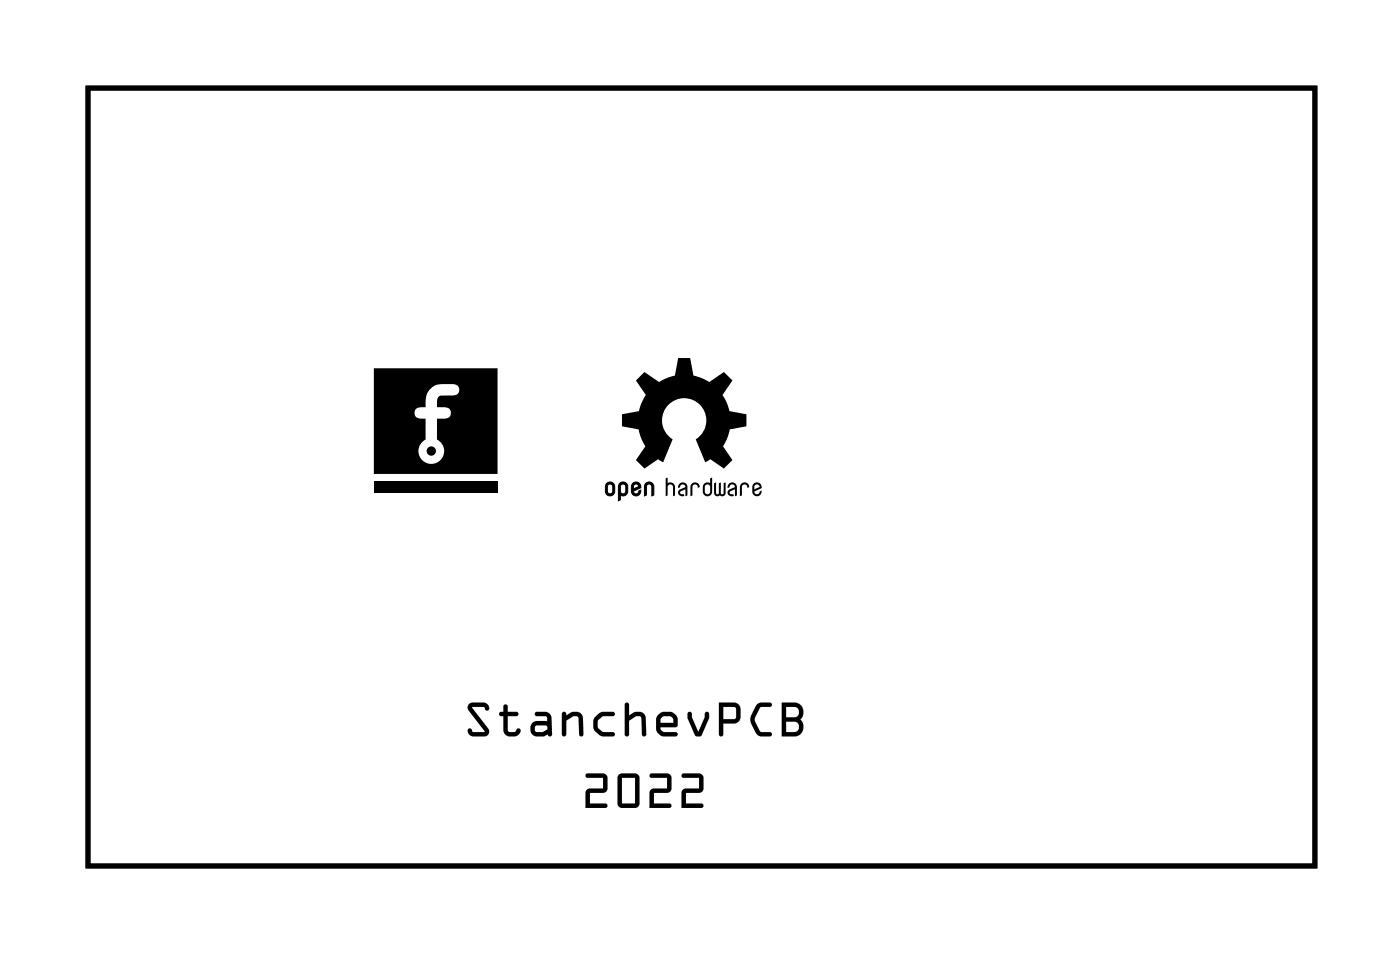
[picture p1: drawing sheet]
<svg xmlns="http://www.w3.org/2000/svg" width="58mm" height="40mm" viewBox="0 0 58 40" stroke-linecap="round" stroke-linejoin="round" font-family="sans-serif">
<path d="M3.6 3.6h50.7v32.2h-50.7z" fill="none" stroke="#000" stroke-width=".2"/>
<g fill="#000">
<path d="M15.4 19.9h5.2v.4h-5.2zM26.7 20l.2-.1 .1 .1v.4l-.1 .1v-.4a.11 .11 0 0 0-.1-.1 .11 .11 0 0 0-.1 .1v.3l-.1 .1zM26.5 15.5l.1-.1 .6 .4 .7-.3 .1-.7h.5l.2 .7 .6 .3 .6-.4 .4 .3-.4 .6 .2 .7 .7 .1v.3v.2l-.6 .1-.3 .7 .4 .6-.4 .3-.5-.3-.3 .1-.3-1a.92 .92 0 0 0 .2-1.3 .92 .92 0 0 0-1.4 0 .92 .92 0 0 0 .2 1.3l-.4 1-.2-.1-.6 .3-.3-.3 .4-.6-.3-.7-.7-.1v-.5l.7-.1 .3-.7-.4-.6zM27.5 19.8l.1-.1v.3l.2-.1 .1 .1v.5h-.1v-.4a.11 .11 0 0 0-.1-.1 .11 .11 0 0 0-.1 .1v.4h-.1zM28.1 20l.2-.1 .1 .1v.5h-.1v-.3l-.2 .1 .2 .1-.1 .1a.16 .16 0 0 1-.2-.1 .16 .16 0 0 1 .1-.2l.2-.1a.11 .11 0 0 0-.1-.1 .11 .11 0 0 0-.1 .1l-.1 .1zM28.6 20a.15 .15 0 0 1 .2-.1 .15 .15 0 0 1 0 .2 .11 .11 0 0 0-.1-.1 .11 .11 0 0 0-.1 .1v.4h-.1zM29.5 20l.1-.1v.5l.1-.4 .1-.1v.5l.1-.4 .1-.1-.1 .5-.4 .1zM30.1 20l.2-.1 .1 .1 .1 .5h-.1v-.3l-.3 .1 .2 .1v.1a.16 .16 0 0 1-.2-.1 .16 .16 0 0 1 .1-.2l.2-.1a.11 .11 0 0 0-.1-.1 .11 .11 0 0 0-.2 .1v.1zM30.6 20a.16 .16 0 0 1 .3-.1 .15 .15 0 0 1 0 .2 .11 .11 0 0 0-.1-.1 .11 .11 0 0 0-.1 .1v.4h-.1z"/>
<path d="M15.4 15.2v4.4h5.2v-4.4zM17.8 16l.3-.1h.6a.24 .24 0 0 1 .3 .2 .24 .24 0 0 1-.3 .2h-.5l-.1 .1v.4h.2a.24 .24 0 0 1 .3 .2 .24 .24 0 0 1-.3 .3h-.2v.8a.53 .53 0 0 1 .1 .9 .53 .53 0 0 1-.8 0 .53 .53 0 0 1 .2-.9v-.8h-.2a.24 .24 0 0 1-.3-.3 .24 .24 0 0 1 .3-.2h.2v-.5z"/>
<path d="M24.9 20.2a.3 .3 0 0 0 .6 0 .3 .3 0 0 0-.6 0zM25.1 20h.2v.3a.11 .11 0 0 1-.1 .1 .11 .11 0 0 1-.1-.1z"/>
<path d="M25.6 20v.7v-.1v-.2l.2 .1 .1-.2v-.3zM25.7 20h.1l.1 .3a.11 .11 0 0 1-.2 .1 .11 .11 0 0 1-.1-.1z"/>
<path d="M26.1 20v.3a.2 .2 0 0 0 .2 .2 .2 .2 0 0 0 .2-.3l-.1 .1a.11 .11 0 0 1-.1 .1 .11 .11 0 0 1-.1-.1l.3-.2-.1-.2zM26.2 20h.1l.1 .1-.2 .1z"/>
<path d="M29.1 20h.2v-.2l.1-.1v.6a.19 .19 0 0 1-.2 .2 .19 .19 0 0 1-.2-.2zM29.2 20l-.1 .3a.11 .11 0 0 0 .1 .1 .11 .11 0 0 0 .1-.1v-.3z"/>
<path d="M3.6 3.6v32.2h50.7v-32.2zM3.6 3.6h50.7v32.2h-50.7z"/>
<path d="M19.4 29.1l.7-.1 .1 .2a.13 .13 0 0 1-.1 .1 .13 .13 0 0 1-.1-.1h-.5l.7 .9v.2l-.7 .1-.2-.2a.13 .13 0 0 1 .2-.1 .13 .13 0 0 1 .1 .1h.4l-.6-.9zM19.4 29.1v.2l.6 .9h-.5l-.1-.1-.1 .2 .3 .1h.5l.1-.3-.7-.9h.5l.1 .1 .1-.1-.2-.2zM20.8 29.1h.2v.3h.3a.09 .09 0 0 1 .1 .1 .09 .09 0 0 1-.1 .1h-.3v.6h.2l.2-.1h.1a.21 .21 0 0 1 0 .2 .21 .21 0 0 1-.3 .1h-.2l-.2-.2v-.6h-.1a.09 .09 0 0 1-.1-.1 .09 .09 0 0 1 .1-.1h.1zM20.8 29.1v.3l-.2 .1 .2 .1v.5a.38 .38 0 0 0 .3 .3 .38 .38 0 0 0 .4-.2l-.1-.1-.1 .1h-.3v-.6h.4v-.1v-.1h-.4v-.3zM22.1 29.4h.4l.2 .1 .1 .8a.09 .09 0 0 1-.1 .1 .09 .09 0 0 1-.1-.1l-.4 .1a.33 .33 0 0 1-.3-.3 .33 .33 0 0 1 .3-.3h.4v-.2h-.4zM22.1 29.4l.1 .2h.4v.2h-.4a.32 .32 0 0 0-.3 .3 .32 .32 0 0 0 .3 .3l.4-.1 .2 .1v-.8l-.2-.2zM22.1 30l.1 .2h.2l.2-.1v-.1zM22.1 30h.5v.1l-.2 .1h-.2zM23.2 29.4h.2v.1a.4 .4 0 0 1 .7 .1v.7a.09 .09 0 0 1-.1 .1 .09 .09 0 0 1-.1-.1v-.7h-.2l-.3 .2v.5a.09 .09 0 0 1-.1 .1 .09 .09 0 0 1-.1-.1zM23.2 29.4l.1 1 .1-.1v-.5l.3-.2h.2v.8h.2v-.8a.35 .35 0 0 0-.5-.2l-.2 .1v-.1zM24.6 29.6l.3-.2h.4a.09 .09 0 0 1 .1 .1 .09 .09 0 0 1-.1 .1h-.4l-.2 .2v.2l.2 .2h.4a.09 .09 0 0 1 .1 .1 .09 .09 0 0 1-.1 .1l-.5-.1a.51 .51 0 0 1-.2-.7zM24.6 29.6l-.1 .2 .1 .4 .2 .2h.6v-.2h-.5l-.2-.2v-.3l.2-.1h.5v-.2h-.5zM25.8 29l.2 .1v.4a.4 .4 0 0 1 .7 .1v.7a.09 .09 0 0 1-.1 .1 .09 .09 0 0 1-.1-.1v-.7h-.2l-.3 .2v.5a.09 .09 0 0 1-.1 .1 .09 .09 0 0 1-.1-.1zM25.8 29v1.4l.2-.1v-.5l.4-.2 .1 .1v.7h.2v-.8a.35 .35 0 0 0-.5-.2l-.2 .1v-.4zM27.2 29.5l.2-.1h.3l.2 .1 .1 .2v.3h-.7l.1 .2h.5a.09 .09 0 0 1 .1 .1 .09 .09 0 0 1-.1 .1h-.5l-.2-.1-.1-.2zM27.2 29.5l-.1 .6 .1 .2 .2 .1h.6v-.2h-.6l-.1-.1 .7-.1v-.3l-.1-.2-.2-.1h-.3zM27.3 29.6v.2h.5l-.1-.2zM27.3 29.6h.4l.1 .2h-.5zM28.4 29.4h.2l.3 .8 .2-.7a.09 .09 0 0 1 .1-.1 .09 .09 0 0 1 .1 .1l-.3 .9h-.2l-.4-.7zM28.4 29.4v.3l.3 .7h.3l.3-.8v-.2h-.2l-.2 .8-.3-.8zM29.7 29h.7l.2 .3-.1 .5-.6 .1v.4a.09 .09 0 0 1-.1 .1 .09 .09 0 0 1-.1-.1zM29.7 29v1.3l.1 .1 .1-.1v-.4l.6-.1 .1-.5-.2-.3zM29.9 29.2v.5h.5v-.5zM29.9 29.2h.5v.5h-.5zM31.3 29.1l.5-.1a.09 .09 0 0 1 .1 .1 .09 .09 0 0 1-.1 .1h-.4l-.2 .5 .2 .5h.4a.09 .09 0 0 1 .1 .1 .09 .09 0 0 1-.1 .1h-.5l-.3-.5v-.3zM31.3 29.1l-.2 .4a.83 .83 0 0 0 .3 .9h.4l.1-.1-.1-.1h-.4l-.2-.4v-.2l.2-.4h.4l.1-.1-.1-.1h-.3zM32.3 29h.5a.4 .4 0 0 1 .4 .3 .4 .4 0 0 1-.1 .4l.1 .3a.37 .37 0 0 1-.4 .4h-.5zM32.3 29v1.4h.5a.41 .41 0 0 0 .4-.3 .41 .41 0 0 0-.1-.4 .41 .41 0 0 0 .1-.4 .41 .41 0 0 0-.4-.3zM32.5 29.8v.4h.3a.22 .22 0 0 0 .2-.2 .22 .22 0 0 0-.2-.2zM32.5 29.8h.3a.22 .22 0 0 1 .2 .2 .22 .22 0 0 1-.2 .2h-.3zM32.5 29.2v.4h.3a.21 .21 0 0 0 .2-.2 .21 .21 0 0 0-.2-.2zM32.5 29.2h.3a.22 .22 0 0 1 .2 .2 .22 .22 0 0 1-.2 .2h-.3z"/>
<path d="M19.4 29.1l.7-.1 .1 .2a.13 .13 0 0 1-.1 .1 .13 .13 0 0 1-.1-.1h-.5l.7 .9v.2l-.7 .1-.2-.2a.13 .13 0 0 1 .2-.1 .13 .13 0 0 1 .1 .1h.4l-.6-.9zM20.8 29.1h.2v.3h.4v.1v.1h-.4v.6h.3l.1-.1h.1a.36 .36 0 0 1-.3 .3 .36 .36 0 0 1-.4-.3v-.5l-.2-.1 .2-.1zM22.1 29.4h.5l.2 .2v.8l-.2-.1-.4 .1a.32 .32 0 0 1-.3-.3 .32 .32 0 0 1 .3-.3h.4v-.2h-.4zM22.1 30l.1 .2h.2l.2-.1v-.1zM23.2 29.4h.2v.1a.39 .39 0 0 1 .4-.1 .39 .39 0 0 1 .3 .2v.8h-.2v-.7l-.1-.1-.4 .2v.5a.09 .09 0 0 1-.1 .1 .09 .09 0 0 1-.1-.1zM24.6 29.6l.3-.2h.4a.09 .09 0 0 1 .1 .1 .09 .09 0 0 1-.1 .1h-.4l-.2 .2v.2l.2 .2h.4a.09 .09 0 0 1 .1 .1 .09 .09 0 0 1-.1 .1h-.4a.5 .5 0 0 1-.3-.8zM25.8 29l.2 .1v.4a.39 .39 0 0 1 .4-.1 .39 .39 0 0 1 .3 .2v.8h-.2v-.7l-.1-.1-.4 .2v.5a.09 .09 0 0 1-.1 .1 .09 .09 0 0 1-.1-.1zM27.2 29.5l.2-.1h.3l.2 .1 .1 .2v.3l-.7 .1 .1 .1h.5a.09 .09 0 0 1 .1 .1 .09 .09 0 0 1-.1 .1h-.5l-.2-.1-.1-.2zM27.3 29.6v.2h.5l-.1-.2zM28.4 29.4h.2l.3 .8 .2-.7a.09 .09 0 0 1 .1-.1 .09 .09 0 0 1 .1 .1l-.3 .9h-.2l-.4-.7zM29.7 29h.7l.2 .3-.1 .5-.6 .1v.4a.09 .09 0 0 1-.1 .1 .09 .09 0 0 1-.1-.1zM29.9 29.2v.5h.5v-.5zM31.3 29.1l.5-.1a.09 .09 0 0 1 .1 .1 .09 .09 0 0 1-.1 .1h-.4l-.2 .5 .2 .5h.4a.09 .09 0 0 1 .1 .1 .09 .09 0 0 1-.1 .1 .62 .62 0 0 1-.8-.6l.1-.3zM32.3 29h.5a.4 .4 0 0 1 .4 .3 .4 .4 0 0 1-.1 .4l.1 .3a.37 .37 0 0 1-.4 .4h-.5zM32.5 29.8v.4h.3a.22 .22 0 0 0 .2-.2 .22 .22 0 0 0-.2-.2zM32.5 29.2v.4h.3a.22 .22 0 0 0 .2-.2 .22 .22 0 0 0-.2-.2z"/>
<path d="M24.2 32l.7-.1 .2 .1v.7h-.7v.5h.6a.09 .09 0 0 1 .1 .1 .09 .09 0 0 1-.1 .1h-.8v-.8h.7v-.5h-.6zM24.2 32l.1 .1h.6v.5h-.6l-.1 .8h.8a.09 .09 0 0 0 .1-.1 .09 .09 0 0 0-.1-.1h-.6v-.5h.7v-.7l-.2-.1zM25.6 32l.6-.1 .2 .1v1.2l-.1 .1-.6 .1-.2-.2zM25.6 32l-.1 1.2 .2 .2 .6-.1 .1-.1v-1.2l-.2-.1zM25.7 32.1v1.1h.5v-1.1zM25.7 32.1h.5v1.1h-.5zM26.9 32l.7-.1 .1 .1v.7h-.7v.5h.7a.09 .09 0 0 1 .1 .1 .09 .09 0 0 1-.1 .1h-.9l.1-.8h.7v-.5h-.7zM26.9 32v.1h.7v.5h-.7l-.1 .8h.9a.09 .09 0 0 0 0-.1 .09 .09 0 0 0 0-.1h-.7v-.5h.7v-.7l-.1-.1zM28.2 32l.7-.1 .2 .1-.1 .7h-.7v.5h.7a.09 .09 0 0 1 .1 .1 .09 .09 0 0 1-.1 .1h-.8v-.8h.7v-.5h-.7zM28.2 32v.1h.7v.5h-.7v.8h.8a.09 .09 0 0 0 .1-.1 .09 .09 0 0 0-.1-.1h-.7v-.5h.7l.1-.7-.2-.1z"/>
<path d="M24.2 32l.7-.1 .2 .1v.7h-.7v.5h.6a.09 .09 0 0 1 .1 .1 .09 .09 0 0 1-.1 .1h-.8v-.8h.7v-.5h-.6zM25.6 32l.6-.1 .2 .1v1.2l-.1 .1-.6 .1-.2-.2zM25.7 32.1v1.1h.5v-1.1zM26.9 32l.7-.1 .1 .1v.7h-.7v.5h.7a.09 .09 0 0 1 .1 .1 .09 .09 0 0 1-.1 .1h-.9l.1-.8h.7v-.5h-.7zM28.2 32l.7-.1 .2 .1-.1 .7h-.7v.5h.7a.09 .09 0 0 1 .1 .1 .09 .09 0 0 1-.1 .1h-.8v-.8h.7v-.5h-.7z"/>
<path d="M31.1 20l.3-.1 .1 .2-.3 .2a.11 .11 0 0 0 .1 .1 .11 .11 0 0 0 .1-.1h.1a.2 .2 0 0 1-.2 .2 .2 .2 0 0 1-.2-.2zM31.2 20v.2l.2-.1-.1-.1z"/>
</g>
<circle cx="17.8" cy="18.6" r=".19" fill="#000"/>
<g fill="none" stroke="#000" stroke-width=".04">
<path d="M25.6 20h.3v.3l-.1 .2-.2-.1v.2v.1zM26.1 20l.3-.1 .1 .2-.3 .2a.11 .11 0 0 0 .1 .1 .11 .11 0 0 0 .1-.1l.1-.1a.2 .2 0 0 1-.2 .3 .2 .2 0 0 1-.2-.2zM26.7 20l.2-.1 .1 .1v.4l-.1 .1v-.4a.11 .11 0 0 0-.1-.1 .11 .11 0 0 0-.1 .1v.3l-.1 .1zM25.1 20h.2v.3a.11 .11 0 0 1-.1 .1 .11 .11 0 0 1-.1-.1zM25.7 20h.1l.1 .3a.11 .11 0 0 1-.2 .1 .11 .11 0 0 1-.1-.1zM26.2 20h.1l.1 .1-.2 .1z"/>
<circle cx="25.2" cy="20.2" r=".26"/>
</g>
<path d="M48.9 19.7h1.4v1.4h-1.4z" fill="#fff"/>
<path d="M48.9 19.7h1.4v1.4h-1.4z" fill="none" stroke="#fff" stroke-width=".76" stroke-linecap="butt"/>
<circle cx="49.6" cy="20.4" r=".7" fill="#fff"/>
<circle cx="49.6" cy="20.4" r=".7" fill="none" stroke="#fff" stroke-width=".76" stroke-linecap="butt"/>
<circle cx="41.9" cy="20.4" r=".7" fill="#fff"/>
<circle cx="41.9" cy="20.4" r=".7" fill="none" stroke="#fff" stroke-width=".76" stroke-linecap="butt"/>
<circle cx="49.6" cy="22.9" r=".7" fill="#fff"/>
<circle cx="49.6" cy="22.9" r=".7" fill="none" stroke="#fff" stroke-width=".76" stroke-linecap="butt"/>
<circle cx="41.9" cy="22.9" r=".7" fill="#fff"/>
<circle cx="41.9" cy="22.9" r=".7" fill="none" stroke="#fff" stroke-width=".76" stroke-linecap="butt"/>
<circle cx="49.6" cy="25.5" r=".7" fill="#fff"/>
<circle cx="49.6" cy="25.5" r=".7" fill="none" stroke="#fff" stroke-width=".76" stroke-linecap="butt"/>
<circle cx="41.9" cy="25.5" r=".7" fill="#fff"/>
<circle cx="41.9" cy="25.5" r=".7" fill="none" stroke="#fff" stroke-width=".76" stroke-linecap="butt"/>
<circle cx="49.6" cy="28" r=".7" fill="#fff"/>
<circle cx="49.6" cy="28" r=".7" fill="none" stroke="#fff" stroke-width=".76" stroke-linecap="butt"/>
<circle cx="41.9" cy="28" r=".7" fill="#fff"/>
<circle cx="41.9" cy="28" r=".7" fill="none" stroke="#fff" stroke-width=".76" stroke-linecap="butt"/>
<path d="M48.6 30.9h1.9v1.9h-1.9z" fill="#fff"/>
<path d="M48.6 30.9h1.9v1.9h-1.9z" fill="none" stroke="#fff" stroke-width=".76" stroke-linecap="butt"/>
<circle cx="49.6" cy="31.8" r=".91" fill="#fff"/>
<circle cx="49.6" cy="31.8" r=".91" fill="none" stroke="#fff" stroke-width=".76" stroke-linecap="butt"/>
<circle cx="41.9" cy="31.8" r=".91" fill="#fff"/>
<circle cx="41.9" cy="31.8" r=".91" fill="none" stroke="#fff" stroke-width=".76" stroke-linecap="butt"/>
<path d="M45 14.6h1.5v1.5h-1.5z" fill="#fff"/>
<path d="M45 14.6h1.5v1.5h-1.5z" fill="none" stroke="#fff" stroke-width=".76" stroke-linecap="butt"/>
<circle cx="45.8" cy="15.3" r=".74" fill="#fff"/>
<circle cx="45.8" cy="15.3" r=".74" fill="none" stroke="#fff" stroke-width=".76" stroke-linecap="butt"/>
<circle cx="43.2" cy="15.3" r=".74" fill="#fff"/>
<circle cx="43.2" cy="15.3" r=".74" fill="none" stroke="#fff" stroke-width=".76" stroke-linecap="butt"/>
<circle cx="20.4" cy="26.8" r=".7" fill="#fff"/>
<circle cx="20.4" cy="26.8" r=".7" fill="none" stroke="#fff" stroke-width=".51"/>
<path d="M19.5 25.9v1.7h1.7v-1.7zM19.8 26.8a.57 .57 0 0 1 1.1 0 .57 .57 0 0 1-1.1 0z" fill="#fff"/>
<g fill="none" stroke="#fff" stroke-width=".25">
<path d="M19.5 25.9h1.7v1.7h-1.7z"/>
<circle cx="20.4" cy="26.8" r=".57"/>
</g>
<circle cx="20.4" cy="11.5" r=".7" fill="#fff"/>
<circle cx="20.4" cy="11.5" r=".7" fill="none" stroke="#fff" stroke-width=".51"/>
<path d="M19.5 10.7v1.6h1.7v-1.6zM19.8 11.5a.57 .57 0 0 1 1.1 0 .57 .57 0 0 1-1.1 0z" fill="#fff"/>
<g fill="none" stroke="#fff" stroke-width=".25">
<path d="M19.5 10.7h1.7v1.6h-1.7z"/>
<circle cx="20.4" cy="11.5" r=".57"/>
</g>
</svg>
